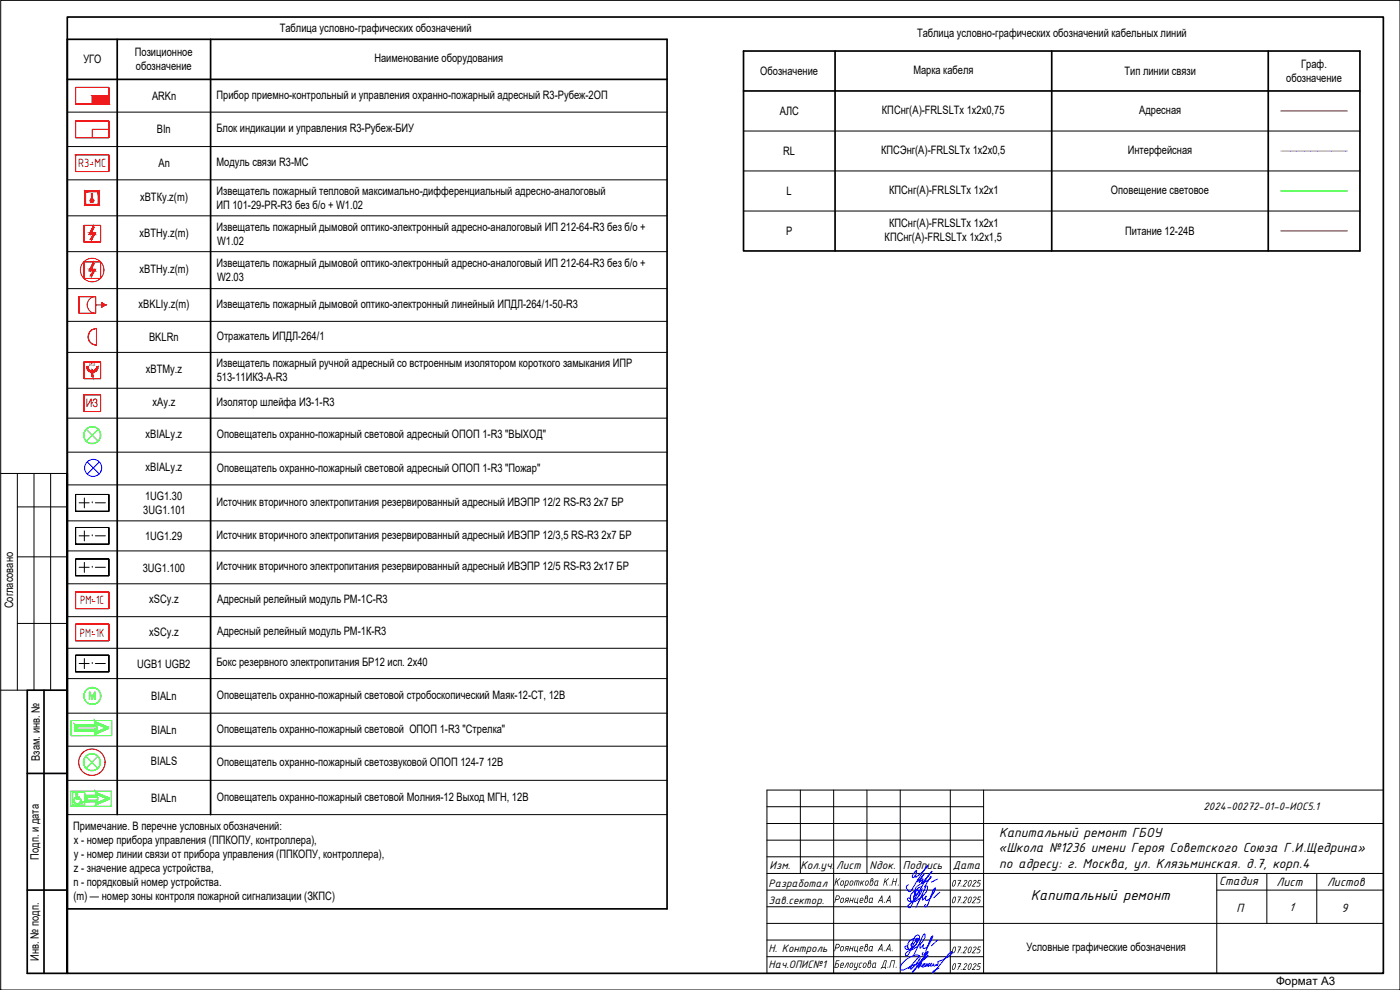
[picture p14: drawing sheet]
<svg xmlns="http://www.w3.org/2000/svg" width="420mm" height="297mm" viewBox="0 0 420 297" stroke-linecap="round" stroke-linejoin="round" font-family="sans-serif">
<defs><g id="words">
<text font-size="4.7" x="309.4" y="270.1">Капитальный ремонт</text>
<g font-size="4.3">
<text x="299.8" y="251.1">Капитальный ремонт ГБОУ</text>
<text x="299.6" y="255.7">«Школа №1236 имени Героя Советского Союза Г.И.Щедрина»</text>
<text x="299.8" y="260.3">по адресу: г. Москва, ул. Клязьминская. д.7, корп.4</text>
</g>
<g font-size="3.9" fill="#f00">
<text x="23.4" y="50.2">R3-МС</text>
<text x="24.1" y="181.3">РМ-1С</text>
<text x="24" y="191">РМ-1К</text>
</g>
<g font-size="3.9">
<text x="365.9" y="265.7">Стадия</text>
<text x="383.1" y="265.9">Лист</text>
<text x="398.3" y="265.9">Листов</text>
<text x="371.1" y="273.5">П</text>
<text x="402.6" y="273.5">9</text>
</g>
<g font-size="3.6">
<text x="231" y="260.8">Изм.</text>
<text x="240.2" y="260.8">Кол.уч.</text>
<text x="251" y="260.8">Лист</text>
<text x="261" y="260.8">Nдок.</text>
<text x="271" y="260.8">Подпись</text>
<text x="286" y="260.8">Дата</text>
</g>
<g font-size="3.5">
<text x="83.9" y="9.7">Таблица условно-графических обозначений</text>
<text x="275.2" y="11.2">Таблица условно-графических обозначений кабельных линий</text>
<text x="40.5" y="16.9">Позиционное</text>
<text x="25" y="19">УГО</text>
<text x="40.8" y="21.2">обозначение</text>
<text x="112.4" y="18.7">Наименование оборудования</text>
<text x="228.2" y="22.5">Обозначение</text>
<text x="274.1" y="22.3">Марка кабеля</text>
<text x="337.5" y="22.5">Тип линии связи</text>
<text x="390.5" y="20.4">Граф.</text>
<text x="45.6" y="30">ARKn</text>
<text x="65" y="29.6">Прибор приемно-контрольный и управления охранно-пожарный адресный R3-Рубеж-2ОП</text>
<text x="386" y="24.7">обозначение</text>
<text x="234.1" y="34.6">АЛС</text>
<text x="264.7" y="34.2">КПСнг(А)-FRLSLTx 1x2x0,75</text>
<text x="341.9" y="34.2">Адресная</text>
<text x="47.1" y="40">BIn</text>
<text x="65" y="39.7">Блок индикации и управления R3-Рубеж-БИУ</text>
<text x="235" y="46.6">RL</text>
<text x="264.5" y="46.2">КПСЭнг(А)-FRLSLTx 1х2х0,5</text>
<text x="338.5" y="46.2">Интерфейсная</text>
<text x="47.6" y="50.2">An</text>
<text x="65" y="49.9">Модуль связи R3-МС</text>
<text x="65" y="58.4">Извещатель пожарный тепловой максимально-дифференциальный адресно-аналоговый</text>
<text x="236.1" y="58.5">L</text>
<text x="266.8" y="58.2">КПСнг(А)-FRLSLTx 1x2x1</text>
<text x="333.4" y="58.3">Оповещение световое</text>
<text x="42" y="60.3">xBTКy.z(m)</text>
<text x="65" y="62.7">ИП 101-29-PR-R3 без б/о + W1.02</text>
<text x="41.9" y="71">xBTHy.z(m)</text>
<text x="65" y="69.3">Извещатель пожарный дымовой оптико-электронный адресно-аналоговый ИП 212-64-R3 без б/о +</text>
<text x="235.9" y="70.6">P</text>
<text x="266.8" y="68.1">КПСнг(А)-FRLSLTx 1x2x1</text>
<text x="337.7" y="70.6">Питание 12-24В</text>
<text x="65.2" y="73.5">W1.02</text>
<text x="265.5" y="72.3">КПСнг(А)-FRLSLTx 1x2x1,5</text>
<text x="41.9" y="81.9">xBTHy.z(m)</text>
<text x="65" y="80.2">Извещатель пожарный дымовой оптико-электронный адресно-аналоговый ИП 212-64-R3 без б/о +</text>
<text x="65.2" y="84.4">W2.03</text>
<text x="41.6" y="92.4">xBKLIy.z(m)</text>
<text x="65" y="92.4">Извещатель пожарный дымовой оптико-электронный линейный ИПДЛ-264/1-50-R3</text>
<text x="44.7" y="102.3">BKLRn</text>
<text x="65.1" y="102">Отражатель ИПДЛ-264/1</text>
<text x="43.8" y="112">xBTMy.z</text>
<text x="65" y="110.2">Извещатель пожарный ручной адресный со встроенным изолятором короткого замыкания ИПР</text>
<text x="65.1" y="114.5">513-11ИКЗ-А-R3</text>
<text x="45.8" y="121.9">xAy.z</text>
<text x="65" y="121.9">Изолятор шлейфа ИЗ-1-R3</text>
<text x="43.7" y="131.5">xBIALy.z</text>
<text x="65.1" y="131.5">Оповещатель охранно-пожарный световой адресный ОПОП 1-R3 &quot;ВЫХОД&quot;</text>
<text x="43.7" y="141.5">xBIALy.z</text>
<text x="65.1" y="141.5">Оповещатель охранно-пожарный световой адресный ОПОП 1-R3 &quot;Пожар&quot;</text>
<text x="43" y="154.2">3UG1.101</text>
<text x="43.5" y="150">1UG1.30</text>
<text x="65" y="151.8">Источник вторичного электропитания резервированный адресный ИВЭПР 12/2 RS-R3 2х7 БР</text>
<text x="65" y="161.7">Источник вторичного электропитания резервированный адресный ИВЭПР 12/3,5 RS-R3 2х7 БР</text>
<text x="43.5" y="162">1UG1.29</text>
<text x="42.8" y="171.5">3UG1.100</text>
<text x="65" y="171.1">Источник вторичного электропитания резервированный адресный ИВЭПР 12/5 RS-R3 2х17 БР</text>
<text x="3.9" y="182.5" transform="rotate(-90 3.9 182.5)">Согласовано</text>
<text x="44.8" y="181">xSCy.z</text>
<text x="65.2" y="181">Адресный релейный модуль РМ-1С-R3</text>
<text x="44.8" y="190.7">xSCy.z</text>
<text x="65.2" y="190.7">Адресный релейный модуль РМ-1К-R3</text>
<text x="41.1" y="200.3">UGB1 UGB2</text>
<text x="65" y="200">Бокс резервного электропитания БР12 исп. 2х40</text>
<text x="65.1" y="209.7">Оповещатель охранно-пожарный световой стробоскопический Маяк-12-СТ, 12В</text>
<text x="45.4" y="210">BIALn</text>
<text x="45.4" y="220.2">BIALn</text>
<text x="65.1" y="219.8">Оповещатель охранно-пожарный световой ОПОП 1-R3 &quot;Стрелка&quot;</text>
<text x="11.9" y="228.2" transform="rotate(-90 11.9 228.2)">Взам. инв. №</text>
<text x="45.3" y="229.6">BIALS</text>
<text x="65.1" y="229.9">Оповещатель охранно-пожарный светозвуковой ОПОП 124-7 12В</text>
<text x="45.4" y="240.5">BIALn</text>
<text x="65.1" y="240.2">Оповещатель охранно-пожарный световой Молния-12 Выход МГН, 12В</text>
<text x="361.2" y="243">2024-00272-01-0-ИОС5.1</text>
<text x="22" y="248.9">Примечание. В перечне условных обозначений:</text>
<text x="11.7" y="257.9" transform="rotate(-90 11.7 257.9)">Подп. и дата</text>
<text x="22.1" y="257.4">y - номер линии связи от прибора управления (ППКОПУ, контроллера),</text>
<text x="22.2" y="253.2">x - номер прибора управления (ППКОПУ, контроллера),</text>
<text x="22.1" y="261.6">z - значение адреса устройства,</text>
<text x="22" y="265.8">n - порядковый номер устройства.</text>
<text x="22" y="269.9">(m) — номер зоны контроля пожарной сигнализации (ЗКПС)</text>
<text x="230.7" y="266.1">Разработал</text>
<text x="250.2" y="265.8">Короткова К</text>
<text x="266.7" y="265.8">.Н.</text>
<text x="230.7" y="271.1">Зав.сектор.</text>
<text x="250.2" y="270.9">Роянцева А</text>
<text x="265" y="270.9">.А</text>
<text x="387" y="273.3">1</text>
<text x="230.7" y="285.5">Н. Контроль</text>
<text x="250.1" y="285.4">Роянцева А</text>
<text x="265" y="285.4">.А.</text>
<text x="308" y="285.2">Условные графические обозначения</text>
<text x="11.7" y="288.2" transform="rotate(-90 11.7 288.2)">Инв. № подп.</text>
<text x="230.7" y="290.5">Нач.ОПИС№1</text>
<text x="250.1" y="290.4">Белоусова Д</text>
<text x="266.1" y="290.4">.П.</text>
<text x="383" y="295.5">Формат A3</text>
</g>
<text font-size="3.5" fill="#f00" x="25.7" y="122.2">ИЗ</text>
<text font-size="3.5" fill="#0f0" x="26.5" y="210">М</text>
<text font-size="1.4" fill="#f00" x="26.8" y="109.9">ИЗ</text>
</g></defs>
<path d="M.2 .1h420v296.9h-420zM.2 142.1h20M5.2 142.1v65M5.2 152.1h15M10.2 142.1v65M15.2 142.1v65M5.2 167.1h15M5.2 187.1h15M.2 207.1h8" fill="none" stroke="#000" stroke-width=".3"/>
<path d="M20.2 142.1v149.9h395v-286.9h-395v286.9h-12v-84.9h12M13.2 207.1v84.9M8.2 232.1h12M8.2 267.1h12" fill="none" stroke="#000" stroke-width=".51"/>
<path d="M22.7 26.2v5M22.7 36.3v5M32.7 26.2v5M32.7 36.3v5" fill="none" stroke="#fff" stroke-width=".3"/>
<g fill="#fff" stroke="#fff" stroke-width=".3">
<path d="M22.7 26.2l10 5h-10zM22.7 26.2l10 5v-5z"/>
<path d="M22.7 31.2h10v-5zM22.7 26.2h10l-10 5z"/>
<path d="M22.7 36.3l10 5h-10zM22.7 36.3l10 5v-5z"/>
<path d="M22.7 41.3h10v-5zM22.7 36.3h10l-10 5z"/>
</g>
<path d="M22.7 26.2h10v5h-10v-5h10v5h-10zM22.7 36.3h10v5h-10v-5h10v5h-10zM22.7 26.2h10v5h-10zM22.7 36.3h10v5h-10zM27.7 28.7h5h-5v2.5M32.7 38.8h-5v2.5" fill="none" stroke="#f00" stroke-width=".3"/>
<path d="M27.7 28.7l5 2.5v-2.5zM27.7 28.7l5 2.5h-5z" fill="#f00" stroke="#f00" stroke-width=".3"/>
<path d="M22.7 46.5v5M32.7 46.5v5M25.2 118.5v5M22.7 177.6v5M32.7 177.6v5M22.7 187.3v5M32.7 187.3v5" fill="none" stroke="#fff" stroke-width=".3"/>
<g fill="#fff" stroke="#fff" stroke-width=".3">
<path d="M22.7 46.5v5l10-5zM22.7 51.5l10-5v5z"/>
<path d="M22.7 51.5h10v-5zM22.7 46.5h10l-10 5z"/>
<path d="M30.2 118.5l-5 5h5zM25.2 118.5h5l-5 5z"/>
<path d="M22.7 177.6v5l10-5zM22.7 182.6l10-5v5z"/>
<path d="M22.7 182.6h10v-5zM22.7 177.6h10l-10 5z"/>
<path d="M22.7 187.3v5l10-5zM22.7 192.3l10-5v5z"/>
<path d="M22.7 192.3h10v-5zM22.7 187.3h10l-10 5z"/>
</g>
<path d="M22.7 46.5h10v5h-10zM27.7 49h.1M25.2 118.5h5v5h-5zM27.7 121h.1M22.7 177.6h10v5h-10zM22.7 187.3h10v5h-10zM27.7 180.1h.1M27.7 189.8h.1" fill="none" stroke="#f00" stroke-width=".3"/>
<circle cx="22.7" cy="46.5" r=".12" fill="#f00" stroke="#f00" stroke-width=".3"/>
<path d="M25.2 67.6v5M25.2 78.6v5M30.2 67.6v5M30.2 78.6v5M23.7 89v5M29 98.6l-1.3 .3M30.2 108.6v5" fill="none" stroke="#fff" stroke-width=".3"/>
<g fill="#fff" stroke="#fff" stroke-width=".3">
<path d="M25.2 67.6v5l5-5zM25.2 72.6l5-5v5z"/>
<path d="M30.2 67.6l-5 5h5zM25.2 67.6h5l-5 5z"/>
<path d="M25.2 78.6v5l5-5zM25.2 83.6l5-5v5z"/>
<path d="M30.2 78.6l-5 5h5zM25.2 78.6h5l-5 5z"/>
<path d="M23.7 89h5v5zM23.7 89v5h5z"/>
<path d="M26.5 101.1l.3 1.3 .8 .8zM26.5 101.1l2.5 2.5-1.4-.4zM26.9 99.7l-.4 1.4 2.5 2.5zM26.9 99.7l2.1-1.1v5zM26.9 99.7l2.1-1.1-1.3 .3z"/>
<path d="M25.2 108.6v5l5-5zM25.2 113.6l5-5v5z"/>
</g>
<g fill="none" stroke="#f00" stroke-width=".3">
<path d="M25.2 67.6h5v5h-5zM25.2 78.6h5v5h-5zM23.7 89h5v5h-5v-5h5v5h-5zM26.2 91.5h.1M26.9 99.7l.8-.8 1.3-.3v5l-1.4-.4-.8-.8-.3-1.3zM28.7 89a2.52 2.52 0 0 0-2.5 2.5 2.52 2.52 0 0 0 2.5 2.5M28.7 91.5h1.9M28.9 98.5a2.52 2.52 0 0 0-2.5 2.6 2.52 2.52 0 0 0 2.5 2.5l.1-5M30.6 90.8l1.1 .7-1.1 .6zM25.2 108.6h5v5h-5zM25.2 108.6v5h5v-5v5h-5v-5h5zM27.7 111.1h.1"/>
<path d="M29 101.1h.1"/>
<circle cx="27.7" cy="81" r="3.5"/>
</g>
<g fill="#f00" stroke="#f00" stroke-width=".3">
<path d="M27.8 68.1l-.4 1.8 .9-1.8zM27.8 68.1l-.4 1.8h-.5z"/>
<path d="M26.9 69.9l1.5 .5 .3-.5zM26.9 69.9l1.5 .5h-1.7z"/>
<path d="M27.9 70.4l-.3 1.5 .8-1.5zM27.9 70.4l-.3 1.5h-.5z"/>
<path d="M27.8 79.1l-.4 1.7 .9-1.7zM27.8 79.1l-.4 1.7h-.5z"/>
<path d="M26.9 80.8l1.5 .5 .3-.5zM26.9 80.8l1.5 .5h-1.7z"/>
<path d="M27.9 81.3l-.3 1.5 .8-1.5zM27.9 81.3l-.3 1.5h-.5z"/>
<path d="M30.6 90.8l1.1 .7h-1.1zM30.6 91.5v.6l1.1-.6z"/>
<path d="M27.5 111.5l.4 1.5v-1.5zM27.5 111.5l.4 1.5h-.4z"/>
<path d="M26 110h.4l-.3 .5zM26.4 110l-.3 .5 .4-.1zM26.1 110.5l.4-.1-.2 .6zM26.5 110.4l-.2 .6 .3-.2zM26.3 111l.3-.2 .1 .6zM26.6 110.8l.1 .6 .2-.3zM26.9 111.1l.3 .5-.5-.2zM26.9 111.1l.3 .5 .1-.4zM27.3 111.2l.4 .5-.5-.1zM27.3 111.2l.4 .5v-.4zM27.7 111.3l.5 .3-.5 .1zM27.7 111.3l.5 .3-.1-.4zM28.1 111.2l.6 .2-.5 .2zM28.1 111.2l.6 .2-.2-.3zM28.5 111.1l.6-.1-.4 .4zM28.5 111.1l.6-.1-.3-.2zM28.8 110.8l.5-.3-.2 .5zM29 110.4l-.2 .4 .5-.3zM29 110.4l.4-.4-.1 .5zM29 110v.4l.4-.4z"/>
</g>
<g fill="#fff" stroke="#fff" stroke-width=".3">
<path d="M25.3 131.5l4.8-1.8v1.7zM25.3 131.5l4.2 .9 .6-1zM25.3 131.5l4.2 .9h-3.6zM25.9 132.4l2.6 .6 1-.6zM25.9 132.4l2.6 .6h-1.6z"/>
<path d="M25.9 128.8l1-.7h1.6zM25.9 128.8h3.6l-1-.7zM25.9 128.8h3.6l-4.2 .9zM25.3 129.7h4.8l-.6-.9zM25.3 129.7h4.8l-4.8 1.8z"/>
<path d="M25.2 229.6l4.8-1.7v1.7zM25.2 229.6l4.2 .9 .6-.9zM25.2 229.6l4.2 .9h-3.6zM25.8 230.5l2.6 .6 1-.6zM25.8 230.5l2.6 .6h-1.6z"/>
<path d="M25.8 226.9l1-.6h1.6zM25.8 226.9h3.6l-1-.6zM25.8 226.9h3.6l-4.2 .9zM25.2 227.8l4.8 .1-.6-1zM25.2 227.8l4.8 .1-4.8 1.7z"/>
</g>
<path d="M26.9 128.1h1.6M26.8 226.3h1.6" fill="none" stroke="#fff" stroke-width=".3"/>
<g fill="none" stroke="#0f0" stroke-width=".3">
<path d="M25.9 128.8l3.6 3.6M29.5 128.8l-3.6 3.6M25.8 226.9l3.6 3.6M29.4 226.9l-3.6 3.6"/>
<circle cx="27.7" cy="130.6" r="2.56"/>
<circle cx="27.7" cy="130.6" r="2.57"/>
<circle cx="27.6" cy="228.7" r="2.56"/>
<circle cx="27.6" cy="228.7" r="2.57"/>
</g>
<path d="M22.7 148.4v5M22.7 158.3v5M32.7 148.4v5M32.7 158.3v5M22.7 167.7v5M32.7 167.7v5M22.7 196.6v5M32.7 196.6v5" fill="none" stroke="#fff" stroke-width=".3"/>
<g fill="#fff" stroke="#fff" stroke-width=".3">
<path d="M22.7 148.4l10 5h-10zM22.7 148.4l10 5v-5z"/>
<path d="M22.7 153.4h10v-5zM22.7 148.4h10l-10 5z"/>
<path d="M22.7 158.3l10 5h-10zM22.7 158.3l10 5v-5z"/>
<path d="M22.7 163.3h10v-5zM22.7 158.3h10l-10 5z"/>
<path d="M22.7 167.7l10 5h-10zM22.7 167.7l10 5v-5z"/>
<path d="M22.7 172.7h10v-5zM22.7 167.7h10l-10 5z"/>
<path d="M22.7 196.6l10 5h-10zM22.7 196.6l10 5v-5z"/>
<path d="M22.7 201.6h10v-5zM22.7 196.6h10l-10 5z"/>
</g>
<g fill="none" stroke="#000" stroke-width=".3">
<path d="M22.7 148.4h10v5h-10zM22.7 158.3h10v5h-10zM22.7 148.4h10v5h-10v-5h10v5h-10zM22.7 158.3h10v5h-10v-5h10v5h-10zM23.7 150.9h3.1M25.3 149.4v3M25.3 159.3v3M27.7 150.9h.1M28.6 150.9h3M22.7 167.7h10v5h-10zM22.7 167.7h10v5h-10v-5h10v5h-10zM23.7 160.8h3.1"/>
<path d="M23.7 170.2h3.1M25.3 168.7v3M27.7 160.8h.1M27.7 170.2h.1M28.6 160.8h3M28.6 170.2h3M22.7 196.6h10v5h-10zM22.7 196.6h10v5h-10v-5h10v5h-10zM23.7 199.1h3.1M25.3 197.6v3M27.7 199.1h.1M28.6 199.1h3"/>
</g>
<path d="M20.2 11.8h180v260.9h-180zM35.2 11.8v232.6M63.2 11.8v232.6M223.1 15.3h185v60h-185zM250.6 15.3v60M315.6 15.3v60M380.6 15.3v60M20.2 23.8h180M223.1 27.3h185" fill="none" stroke="#000" stroke-width=".51"/>
<g fill="none" stroke="#000" stroke-width=".3">
<path d="M20.2 33.6h180M223.1 39.3h185M20.2 44h180M20.2 54h180M223.1 51.3h185M20.2 64.8h180M20.2 75.5h180M223.1 63.3h185M20.2 86.6h180M20.2 96.4h180M20.2 105.7h180M20.2 116.5h180"/>
<path d="M20.2 125.5h180M20.2 135.7h180M20.2 145.5h180M20.2 156.3h180M20.2 165.3h180M20.2 175.2h180M20.2 185h180M20.2 194.5h180M20.2 203.6h180M20.2 214h180M20.2 223.9h180M20.2 234.1h180"/>
<path d="M20.2 244.4h180"/>
</g>
<path d="M384.4 33.3h20" fill="none" stroke="#f00" stroke-width=".3"/>
<g fill="none" stroke="#f0f" stroke-width=".3">
<path d="M384.4 45.3h.1M384.6 45.3h.2M384.9 45.3h.1M385.1 45.3h.2M385.4 45.3h.1M385.6 45.3h.2M385.9 45.3h.2M386.2 45.3h.1M386.4 45.3h.2M386.7 45.3h.1M386.9 45.3h.2M387.2 45.3h.2"/>
<path d="M387.5 45.3h.1M387.7 45.3h.2M388 45.3h.2M388.2 45.3h.3M388.5 45.3h.2M388.8 45.3h.2M389 45.3h.2M389.3 45.3h.2M389.6 45.3h.2M389.8 45.3h.2M390.1 45.3h.2M390.4 45.3h.1"/>
<path d="M390.6 45.3h.2M390.9 45.3h.2M391.2 45.3h.1M391.4 45.3h.2M391.7 45.3h.1M391.9 45.3h.2M392.2 45.3h.2M392.5 45.3h.1M392.7 45.3h.2M393 45.3h.1M393.2 45.3h.2M393.5 45.3h.2"/>
<path d="M393.8 45.3h.2M394 45.3h.2M394.3 45.3h.2M394.5 45.3h.2M394.8 45.3h.2M395.1 45.3h.2M395.4 45.3h.1M395.6 45.3h.2M395.9 45.3h.1M396.1 45.3h.2M396.4 45.3h.2M396.7 45.3h.1"/>
<path d="M396.9 45.3h.2M397.2 45.3h.1M397.4 45.3h.2M397.7 45.3h.2M398 45.3h.1M398.2 45.3h.2M398.5 45.3h.2M398.7 45.3h.2M399 45.3h.2M399.3 45.3h.2M399.5 45.3h.2M399.8 45.3h.2"/>
<path d="M400 45.3h.3M400.3 45.3h.2M400.6 45.3h.2M400.9 45.3h.1M401.1 45.3h.2M401.4 45.3h.2M401.7 45.3h.1M401.9 45.3h.2M402.2 45.3h.1M402.4 45.3h.2M402.7 45.3h.2M403 45.3h.1"/>
<path d="M403.2 45.3h.2M403.5 45.3h.1M403.7 45.3h.2M404 45.3h.2M404.3 45.3h.1"/>
</g>
<path d="M384.4 57.3h20" fill="none" stroke="#0f0" stroke-width=".3"/>
<path d="M384.4 69.3h20" fill="none" stroke="#725600" stroke-width=".3"/>
<path d="M26.9 211.3h1.6" fill="none" stroke="#fff" stroke-width=".3"/>
<g fill="#fff" stroke="#fff" stroke-width=".3">
<path d="M26.9 211.3l2.6-.7-1 .7zM25.9 210.6l1 .7 2.6-.7zM25.9 210.6l4.2-.9-.6 .9zM25.3 209.7l.6 .9 4.2-.9zM25.3 208l4.8 1.7h-4.8z"/>
<path d="M25.3 208l4.8-.1v1.8zM25.9 207l-.6 1 4.8-.1zM25.9 207h3.6l.6 .9zM25.9 207h3.6l-2.6-.6zM26.9 206.4h1.6l1 .6z"/>
</g>
<g fill="none" stroke="#0f0" stroke-width=".3">
<path d="M27.7 208.8h.1"/>
<circle cx="27.7" cy="208.8" r="2.56"/>
</g>
<!-- layer: 0 -->
<g fill="none" stroke="#00f" stroke-width=".3">
<path d="M26.2 138.6l3.6 3.6M29.8 138.6l-3.6 3.6"/>
<circle cx="28" cy="140.4" r="2.56"/>
</g>
<g fill="none" stroke="#000" stroke-width=".3">
<path d="M240.2 237.1v25M250.2 237.1v54.9M260.2 237.1v25M270.2 237.1v54.9M285.2 237.1v54.9M295.2 237.1v54.9M415.2 237.1h-185v54.9h185M230.2 247.1h185M230.2 242h65M230.2 252.1h65M230.2 257.1h65M230.2 262.1h185"/>
<path d="M230.2 277.1h185M230.2 272.1h65M230.2 267.1h65M365.2 267.1h50M365.2 262.1v29.9M380.2 262.1v15M395.2 262.1v15M230.2 282.1h65M230.2 287h65"/>
</g>
<g fill="#000">
<path d="M287.4 264l1.1 .1-.4 .8 .1 .2h-.2l-.5 .9 .1-1 .6-.8h-.7zM287.4 269.1h1.1l-.4 .8 .1 .2h-.2l-.5 .9-.1-.1 .3-.8-.1-.2 .6-.7zM288.4 270.7h.1v.3h-.2zM289.4 264.2l.3-.2 .6 .2-.1 .5-1 1.1h.6l.1 .2h-1l1.2-1.5-.1-.3h-.3l-.4 .3zM289.4 269.2l.4-.2 .5 .2-.1 .5-1 1.1h.7v.2h-1l1.2-1.5-.1-.3h-.2l-.5 .3zM292.1 264.4l.4-.4 .4 .1 .2 .2-.2 .5-.9 1h.6l.1 .2-1.1-.1 1.3-1.4-.1-.3-.6 .3zM292.1 269.4l.4-.4 .6 .3-.2 .5-.9 1h.7v.2h-1.1l1.3-1.5-.1-.3-.6 .3zM293.5 264.1h.9v.1h-.7l-.2 .6 .6 .1 .2 .3-.4 .8h-.8v-.2h.7l.2-.5v-.3h-.7zM293.5 269.1h.9v.1h-.7l-.2 .6 .6 .1 .2 .3-.4 .8h-.8v-.2h.7l.2-.5-.1-.3-.6-.1zM287.4 284h1.1l-.4 .9 .1 .2h-.2l-.6 .9 .3-.9-.1-.2h.2l.4-.7h-.8zM287.4 289l1.1 .1-.4 .8 .1 .2h-.2l-.5 .9 .1-1.1h.2l.4-.7h-.8zM288.4 285.7h.1v.3z"/>
<path d="M288.4 290.7h.1v.3zM289.3 284.3l.5-.3 .5 .3-.1 .5-1 1h.7l-.1 .2h-.9l1.2-1.5-.2-.3-.5 .3zM289.3 289.3l.6-.3 .4 .2-.1 .6-1 1h.7l-.1 .2h-.9l1.2-1.5-.2-.3-.5 .3zM292.1 284.3l.5-.3 .5 .3-.1 .4-1 1.1h.7l-.1 .2-1-.1 1.3-1.3-.2-.4-.5 .3zM292.1 289.3l.5-.3 .5 .3-.1 .4-1 1.1h.7l-.1 .2-1-.1 1.3-1.4-.2-.3-.5 .3zM293.5 284h.9v.2h-.7l-.2 .6h.5l.3 .4-.3 .7-.9 .1v-.2h.7l.2-.5-.1-.3-.6-.1zM293.5 289h.9v.2h-.7l-.2 .6h.5l.3 .4-.3 .7-.9 .1v-.2h.7l.2-.5-.1-.3-.6-.1z"/>
<path d="M286.4 264.2l-.4 .9v.7l.3-.1 .3-.7 .1-.7zM286.1 264.2l.7-.1 .1 .7-.3 .9-.7 .3-.2-.7z"/>
<path d="M286.4 269.2l-.4 .9 .1 .7 .6-.9v-.6zM286.1 269.2l.7-.1 .1 .7-.3 .9-.7 .3-.2-.7z"/>
<path d="M291.1 264.2l-.4 .8v.8l.4-.2 .2-.5 .1-.7zM290.9 264.2l.5-.2 .2 .9-.4 .9-.6 .2-.2-.9z"/>
<path d="M291.1 269.2l-.4 .9 .1 .7 .5-.7 .1-.7zM290.7 269.4l.7-.4 .2 .5-.2 1-.5 .5h-.4l-.1-.4z"/>
<path d="M286.4 284.3l-.5 1 .1 .5 .4-.2 .3-.8v-.5zM286.1 284.2l.7-.1 .1 .7-.3 .9-.6 .3-.2-.1-.1-.5z"/>
<path d="M286.4 289.2l-.5 1.1 .1 .5 .4-.2 .3-.8v-.5zM286.2 289.2l.6-.1 .1 .7-.3 .8-.6 .4-.2-.1-.1-.5z"/>
<path d="M291 284.3l-.4 1.3a.23 .23 0 0 0 .3 .2 .23 .23 0 0 0 .2-.2l.3-1.2zM290.8 284.3l.5-.3 .3 .5-.2 1-.7 .5-.2-.1-.1-.5z"/>
<path d="M291 289.3l-.4 1.1a.34 .34 0 0 0 .5 .3 .34 .34 0 0 0 .2-.5l.1-.8zM290.8 289.3l.7-.3 .1 .5-.3 1.2-.6 .3-.3-.6z"/>
<circle cx="288.5" cy="265.9" r=".14"/>
</g>
<g fill="#000">
<path d="M258.4 264.2h.2l-.2 .7 1-.7-.6 .7 .2 .9-.4-.8-.3 .7h-.2zM265.6 263.6h.2l-.2 .9 1.1-1 .1 .1-.8 .8 .3 1.4-.5-1.2-.4 .3-.1 .8h-.3zM258 289l.8-.1-.7 .3-.2 .8 .5 .4h-.5l-.2-.3z"/>
<path d="M258.4 269.6l-.2 .4h.7v-.4zM258.1 269.6l.4-.2 .5 .1v.7h-.8l-.1 .3v.2h.8l-.1 .2-.8-.1z"/>
<path d="M259.8 264.4l.7-.2 .2 .3-.2 1-.4 .3-.3-.1-.3-.3zM260.1 264.4l-.3 1.1 .5-.1 .2-.7v-.3z"/>
<path d="M260 268.9l-.2 .5 .5-.3zM259.7 268.9l.6-.2 .2 .2-.2 .5 .2 .2-.1 .9-.5 .4-.4-.1-.2-.3zM259.8 269.6l-.3 .8 .3 .3 .3-.2 .2-.6v-.3z"/>
<path d="M261.2 269.6l-.3 1 .4 .1 .3-.2 .2-.9zM261 269.5l1-.1-.2 1.5h-.9l-.2-.2z"/>
<path d="M261.6 263.7l-.2 .5 .4-.1a.23 .23 0 0 0 .1-.3 .23 .23 0 0 0-.3-.1zM261.3 263.7l.6-.2 .2 .3-.2 .4 .2 .2-.1 .9-.5 .5-.6-.4zM261.5 264.4l-.3 .8 .1 .3 .4-.1 .2-.7v-.3z"/>
<path d="M262.8 264.4l-.2 1.1 .5-.1 .3-1zM262.6 264.3l1.1-.1-.3 1.6h-.8l-.3-.3z"/>
<path d="M264.6 269.1l-.6 1h.7zM264.6 268.7l.2 .1 .1 2.1h-.2v-.5h-.8l-.4 .5z"/>
<path d="M258.4 284.2l-.2 .4h.7l-.1-.5zM258.2 284l.6-.1 .3 .2-.1 .7h-.9v.2l.1 .2h.6v.2h-.7l-.2-.2z"/>
<path d="M259.2 289l.6-.2 .3 .4-.1 .7-.5 .5h-.3l-.3-.3zM259.4 289.1l-.3 .7 .1 .4 .5-.1 .2-.7-.1-.3z"/>
<path d="M259.9 283.4l-.1 .6 .5-.3-.1-.3zM259.8 283.3l.5-.1 .2 .2-.1 1.5-.5 .5-.6-.2zM259.8 284.2l-.3 .9 .4 .1 .4-.9z"/>
<path d="M260.9 288.4l-.1 .5 .5-.4zM260.7 288.3l.3-.2 .5 .2-.1 1.6-.5 .5-.5-.1-.1-.2zM260.8 289.1l-.3 .7 .2 .4 .4-.1 .2-.7-.1-.3z"/>
<path d="M261.2 284.1l-.3 .9 .1 .2 .5-.1 .2-1zM260.9 284.1l.3-.2h.8l-.3 1.2 .1 .3h-1z"/>
<path d="M262.2 289.1l-.2 1.1 .5-.1 .3-1.1zM262 289l1-.2-.2 1.6-1.1-.2z"/>
<path d="M265.3 288.2h.8l-.4 2h.2l-.1 .4-.2 .1v-.3h-1l-.2 .3zM265.5 288.4l-.6 1.8h.6l.4-1.8z"/>
<path d="M264.6 283.7l-.6 .9h.6zM264.5 283.2h.3l.1 2.2h-.2v-.5h-.8l-.4 .5z"/>
</g>
<path d="M276 286.8l-3.4 3.8 .8-.5-.2 .6 .4-.1 2.2-2.5a.85 .85 0 0 0 .3-1 .85 .85 0 0 0-.8-.6 6.1 6.1 0 0 0-5.1 3.8l.1 .6 .4 .2 3.8-1.7M276.2 289.1l.4-.2-1.1 1.5 .1-.3 .8-.5M276.6 289.9l1-.8-.7 .4-.1 .6 1-.3 .4-.6-.4 .4 .2 .3 1-.9-.4 .4-.1 .6 1.2-1-.5 .5v.3l.8-.1 .3-.5-.3 .3a.5 .5 0 0 0 .6 .3 .5 .5 0 0 0 .4-.4v.3h.3l.1-1.1 1.9-.8 2-1.3 .5-.9-.9 .3-4.9 6.1h-.1l.4-.8 1.5-.7M277.4 287.8l1.2-1.1-2.7 2.5-2.1 2.4v.2l1.4-1.5 2.9-4.6 .4-.2v.3a15.1 15.1 0 0 1-3.6 3.8" fill="none" stroke="#00f" stroke-width=".3"/>
<!-- layer: PDF _Layer 2 -->
<g fill="none" stroke="#00f" stroke-width=".3">
<path d="M274.5 262.8l-.3 .5-.3-.1v-.7l.8-1.1 .4-.3-.3 2.1 2.1-1.6 1.6-2-1.7 2.3-3.4 5.5a1.06 1.06 0 0 1-1.2-.4 1.06 1.06 0 0 1 0-1.2l.5-.4M274.7 269.4l.2-.5-.2-.3a.53 .53 0 0 0-.5 .5 .53 .53 0 0 0 .5 .5 1.47 1.47 0 0 0 .8-2.3 2.04 2.04 0 0 0-2 .9 2.04 2.04 0 0 0 .1 2.3l.6 .1a8.3 8.3 0 0 0 4.1-3.8l.1-.7-.4-.3-3.2 6.6M275 269.5l-.2 .2a1.45 1.45 0 0 1-2.5 .1l.1-.2a.48 .48 0 0 1 .6-.1 .48 .48 0 0 1 .3 .4M275.6 263.6l-.3 1 2.2-2.5-1.7 2.6 1.2-1-.4 1.2 3.1-3.5-1.6 2.1-2.3 4.1a1.01 1.01 0 0 1-1.2 .6l-.1-.8a2.72 2.72 0 0 1 1.8-2.2l2.3-1.2 .8-1-2 3.2M276.1 268.3l-1.2 1.4-2 1.6a.62 .62 0 0 0-.2 1l.1 .1a2.31 2.31 0 0 0 1.4-2.2 5.6 5.6 0 0 1 1.4-3.8 .58 .58 0 0 1 .7-.3 .58 .58 0 0 1 .4 .6v.4a.95 .95 0 0 1-.8 1.2l.3-1.2-.4 .4v-.4l-.8 1.6M276.9 269.1v1l1-1.2v1.3a1.52 1.52 0 0 0 1.6-1.2l1.3-2.6-.8 .7-1.5 4.2-.7 .8-.3-.2 .2-.6M281.4 263.8l-1.8 .9M282.1 267.7l-1.9 1.7M273.9 283.7l.3-.4-.2-.3a.55 .55 0 0 0-.6 .5 .55 .55 0 0 0 .5 .6 1.75 1.75 0 0 0 1.1-2.3 1.99 1.99 0 0 0-2.2 .8 1.99 1.99 0 0 0 0 2.3l.3 .1a6 6 0 0 0 4.6-4.5l-.2-.3-.5 .5-2.9 6.1M274.3 283.9a1.82 1.82 0 0 1-2.7 .6l.2-.6 .5 .1 .2 .4M275.3 282.7l-1.1 1.5-2 1.5a.59 .59 0 0 0-.5 .5 .59 .59 0 0 0 .4 .6 1.97 1.97 0 0 0 1.1-1.6l.8-2.9a1.61 1.61 0 0 1 1.7-1.7 1.56 1.56 0 0 1-.5 2.1l.3-1.2-.5 .5 .1-.5-.8 1.6M276.2 283.5l-.1 1 1.1-1.2-.1 1.3a2.25 2.25 0 0 0 2-1.6l.9-2.2-.6 .5-1.6 4.4-.7 .8-.4-.2 .3-.5"/>
<path d="M281.3 282.1l-1.8 1.7"/>
</g>
<!-- layer: 0 -->
<path d="M21.3 216.2h12.2v4.5l-12.2 .1zM21.2 237.4h12.2v4.5h-12.2zM21.8 237.7h3.6v3.9h-3.6zM22.7 239.2a1.12 1.12 0 0 0-.3 1.8 1.12 1.12 0 0 0 1.8-.3M22.7 239.2v.2a.91 .91 0 0 0 0 1.5 .91 .91 0 0 0 1.4-.4M22.9 238l.4 .3-.3 .2 .1 .7h.7v.1h-.7v.3h1l.6 1.1 .3-.1 .1 .2-.5 .2-.6-1.2h-1.1zM24.1 240.5l.2 .2" fill="none" stroke="#0f0" stroke-width=".3"/>
<g fill="#0f0" stroke="#0f0" stroke-width=".3">
<path d="M29 217.3l3.3 1.3 .2-.4zM28.5 216.5l4 1.7-3.5-.9zM28.5 216.5l.5 1.5v-.7zM28.5 216.5l.5 1.5-.5-.5zM23 218h6l-.5-.5zM22.5 217.5h6l-5.5 .5zM22.5 217.5l.5 .9v-.4zM22.5 217.5l.5 .9h-.5z"/>
<path d="M28.5 220.3l4-1.7-.2-.4zM29 219.6l3.3-1.4-3.8 2.1zM28.5 219.3v1l.5-.7zM28.5 219.3l.5-.5v.8zM22.5 219.3h6l.5-.5zM22.5 219.3l.5-.5h6zM22.5 218.4v.9l.5-.5zM22.5 218.4h.5v.4z"/>
<path d="M29.3 238.5l3.3 1.3 .1-.4zM28.7 237.7l4 1.7-3.4-.9zM28.7 237.7l.6 1.4v-.6zM28.7 237.7l.6 1.4-.6-.5zM26.2 239.1h3.1l-.6-.5zM25.7 238.6h3l-2.5 .5zM25.7 238.6l.5 1v-.5zM25.7 238.6l.5 1h-.5z"/>
<path d="M28.7 241.5l4-1.7-.1-.4zM29.3 240.8l3.3-1.4-3.9 2.1zM28.7 240.6v.9l.6-.7zM28.7 240.6l.6-.5v.7zM25.7 240.6h3l.6-.5zM25.7 240.6l.5-.5h3.1zM25.7 239.6v1l.5-.5zM25.7 239.6h.5v.5z"/>
</g>
<g fill="#f00" stroke="#f00" stroke-width=".3">
<path d="M25.4 57.3v4.3l.3-.3zM25.4 57.3l.3 .3v3.7zM25.4 57.3l.3 .3 4.1-.3zM25.7 57.6l4.1-.3-.3 .3zM29.8 57.3l-.3 .3 .3 4zM29.5 57.6l.3 4-.3-.3zM25.4 61.6h4.4l-.3-.3zM25.4 61.6l.3-.3h3.8z"/>
<path d="M27.6 60.2h.6l-.1-.3zM27.9 59.7l.2 .2-.5 .3zM27.6 59.6v.6l.3-.5z"/>
<path d="M27.3 59.7l.3 .5v-.6zM27.3 59.7l.3 .5-.5-.3zM27.1 59.9v.3h.5z"/>
<path d="M27.1 60.2v.3l.5-.3zM27.1 60.5l.5-.3-.3 .4zM27.6 60.2l-.3 .4 .3 .1z"/>
<path d="M27.6 60.2v.5l.3-.1zM27.6 60.2l.5 .3-.2 .1zM27.6 60.2l.5 .3 .1-.3z"/>
<path d="M27.4 58.1v1.6h.3zM27.4 58.1h.3v1.6z"/>
</g>
<circle cx="27.6" cy="228.7" r="4" fill="none" stroke="#f00" stroke-width=".34"/>
<use href="#words"/>
</svg>
